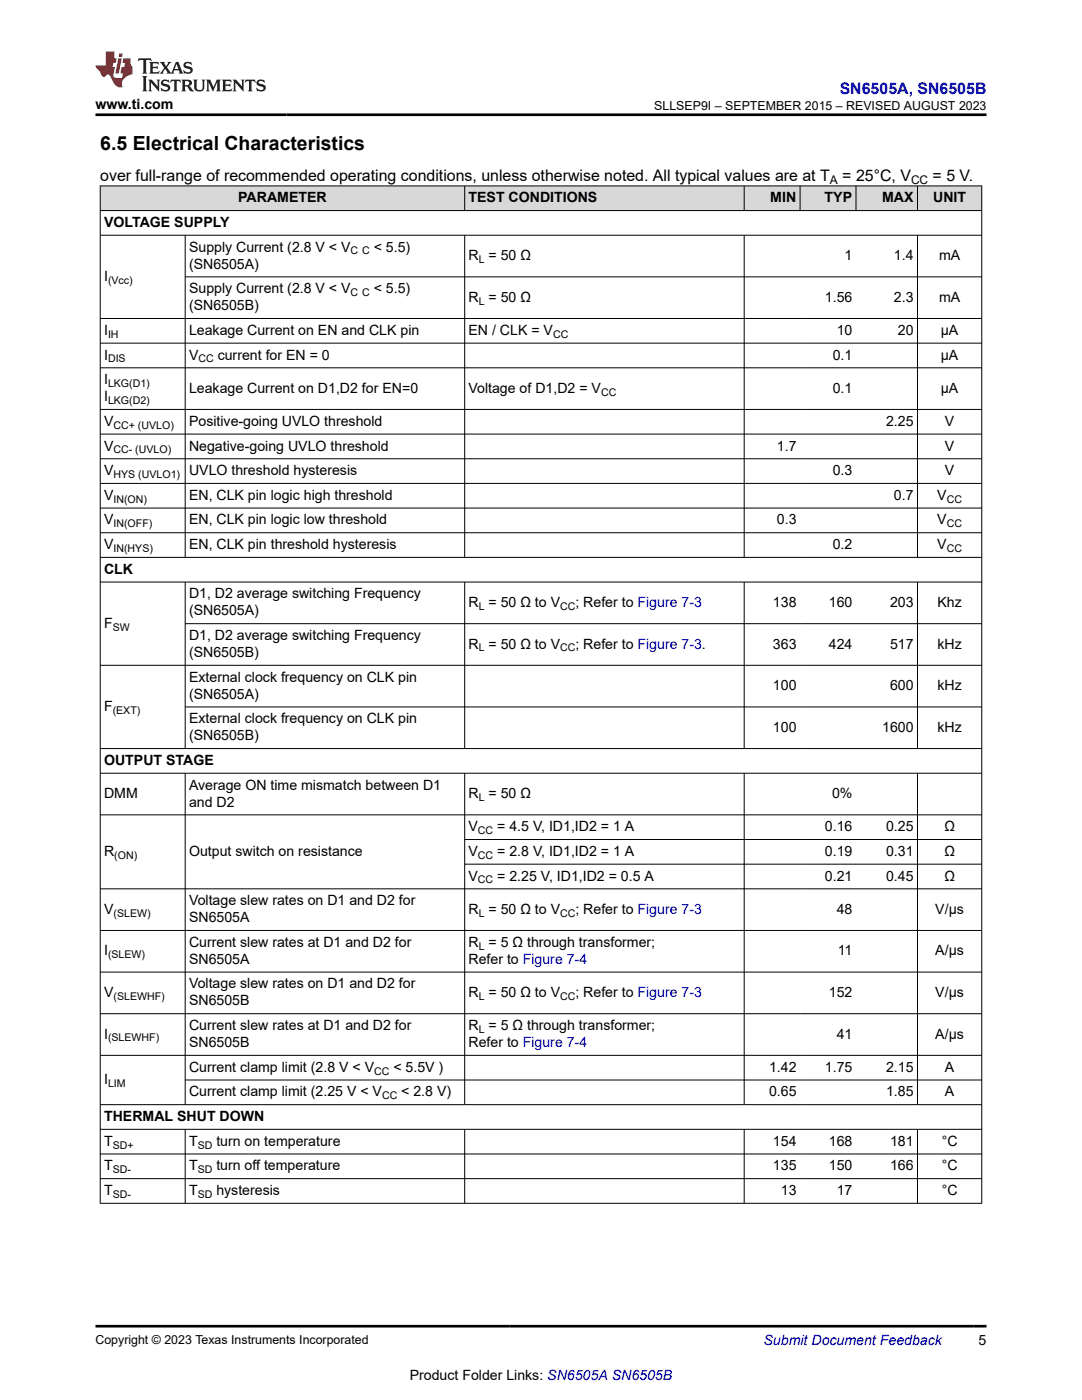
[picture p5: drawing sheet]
<svg xmlns="http://www.w3.org/2000/svg" width="216mm" height="279mm" viewBox="0 0 216 279" stroke-linecap="round" stroke-linejoin="round" font-family="sans-serif">
<defs><g id="words">
<text font-size="3.9" x="20" y="29.9">6.5 Electrical Characteristics</text>
<text font-size="3.2" fill="#00f" x="167.6" y="18.7">SN6505A, SN6505B</text>
<g font-size="3.2">
<text x="20" y="36.1">over full-range of recommended operating conditions, unless otherwise noted. All typical values are at T</text>
<text x="168.1" y="36.1">= 25°C, V</text>
<text x="186.1" y="36.1">= 5 V.</text>
</g>
<g font-size="2.8">
<text x="19" y="21.8">www.ti.com</text>
<text x="47.5" y="40.4">PARAMETER</text>
<text x="93.5" y="40.4">TEST CONDITIONS</text>
<text x="153.7" y="40.4">MIN</text>
<text x="164.5" y="40.4">TYP</text>
<text x="176" y="40.4">MAX</text>
<text x="186.2" y="40.4">UNIT</text>
<text x="20.8" y="45.3">VOLTAGE SUPPLY</text>
<text x="37.7" y="50.2">Supply Current (2.8 V &lt; V</text>
<text x="37.7" y="53.6">(SN6505A)</text>
<text x="74.6" y="50.2">&lt; 5.5)</text>
<text x="93.5" y="51.9">R = 50 Ω</text>
<text x="168.5" y="51.9">1</text>
<text x="178.4" y="51.9">1.4</text>
<text x="187.4" y="51.9">mA</text>
<text x="20.8" y="56.1">I</text>
<text x="37.7" y="58.5">Supply Current (2.8 V &lt; V</text>
<text x="74.6" y="58.5">&lt; 5.5)</text>
<text x="37.7" y="61.9">(SN6505B)</text>
<text x="93.5" y="60.2">R = 50 Ω</text>
<text x="164.6" y="60.2">1.56</text>
<text x="178.4" y="60.2">2.3</text>
<text x="187.4" y="60.2">mA</text>
<text x="20.8" y="66.8">I</text>
<text x="20.8" y="71.8">I</text>
<text x="37.7" y="66.8">Leakage Current on EN and CLK pin</text>
<text x="37.7" y="71.8">V</text>
<text x="43.4" y="71.8">current for EN = 0</text>
<text x="93.5" y="66.8">EN / CLK = V</text>
<text x="166.2" y="71.8">0.1</text>
<text x="167" y="66.8">10</text>
<text x="179.2" y="66.8">20</text>
<text x="187.7" y="66.8">µA</text>
<text x="187.7" y="71.8">µA</text>
<text x="20.8" y="76.7">I</text>
<text x="20.8" y="80.1">I</text>
<text x="37.7" y="78.4">Leakage Current on D1,D2 for EN=0</text>
<text x="93.5" y="78.4">Voltage of D1,D2 = V</text>
<text x="166.2" y="78.4">0.1</text>
<text x="187.7" y="78.4">µA</text>
<text x="20.8" y="85">V</text>
<text x="20.8" y="89.9">V</text>
<text x="37.7" y="85">Positive-going UVLO threshold</text>
<text x="37.7" y="89.9">Negative-going UVLO threshold</text>
<text x="155" y="89.9">1.7</text>
<text x="176.8" y="85">2.25</text>
<text x="188.5" y="85">V</text>
<text x="188.5" y="89.9">V</text>
<text x="20.8" y="94.8">V</text>
<text x="37.7" y="94.8">UVLO threshold hysteresis</text>
<text x="166.2" y="94.8">0.3</text>
<text x="188.5" y="94.8">V</text>
<text x="20.8" y="99.7">V</text>
<text x="37.7" y="99.7">EN, CLK pin logic high threshold</text>
<text x="178.4" y="99.7">0.7</text>
<text x="187" y="99.7">V</text>
<text x="20.8" y="104.7">V</text>
<text x="37.7" y="104.7">EN, CLK pin logic low threshold</text>
<text x="155" y="104.7">0.3</text>
<text x="187" y="104.7">V</text>
<text x="20.8" y="109.6">V</text>
<text x="37.7" y="109.6">EN, CLK pin threshold hysteresis</text>
<text x="166.2" y="109.6">0.2</text>
<text x="187" y="109.6">V</text>
<text x="20.8" y="114.5">CLK</text>
<text x="37.7" y="119.4">D1, D2 average switching Frequency</text>
<text x="20.8" y="125.3">F</text>
<text x="37.7" y="122.8">(SN6505A)</text>
<text x="93.5" y="121.1">R = 50 Ω to V</text>
<text x="114.8" y="121.1">; Refer to Figure 7-3</text>
<text x="154.2" y="121.1">138</text>
<text x="165.4" y="121.1">160</text>
<text x="177.6" y="121.1">203</text>
<text x="187.1" y="121.1">Khz</text>
<text x="37.7" y="127.7">D1, D2 average switching Frequency</text>
<text x="37.7" y="131.1">(SN6505B)</text>
<text x="93.5" y="129.4">R = 50 Ω to V</text>
<text x="114.8" y="129.4">; Refer to Figure 7-3.</text>
<text x="154.2" y="129.4">363</text>
<text x="165.4" y="129.4">424</text>
<text x="177.6" y="129.4">517</text>
<text x="187.1" y="129.4">kHz</text>
<text x="37.7" y="136.1">External clock frequency on CLK pin</text>
<text x="154.2" y="137.7">100</text>
<text x="177.6" y="137.7">600</text>
<text x="187.1" y="137.7">kHz</text>
<text x="20.8" y="141.9">F</text>
<text x="37.7" y="139.4">(SN6505A)</text>
<text x="37.7" y="144.4">External clock frequency on CLK pin</text>
<text x="37.7" y="147.7">(SN6505B)</text>
<text x="154.2" y="146.1">100</text>
<text x="176" y="146.1">1600</text>
<text x="187.1" y="146.1">kHz</text>
<text x="20.8" y="152.7">OUTPUT STAGE</text>
<text x="20.8" y="159.3">DMM</text>
<text x="37.7" y="157.6">Average ON time mismatch between D1</text>
<text x="37.7" y="161">and D2</text>
<text x="93.5" y="159.3">R = 50 Ω</text>
<text x="166" y="159.3">0%</text>
<text x="93.5" y="165.9">V</text>
<text x="99.2" y="165.9">= 4.5 V, ID1,ID2 = 1 A</text>
<text x="164.6" y="165.9">0.16</text>
<text x="176.8" y="165.9">0.25</text>
<text x="188.4" y="165.9">Ω</text>
<text x="20.8" y="170.8">R</text>
<text x="37.7" y="170.8">Output switch on resistance</text>
<text x="93.5" y="170.8">V</text>
<text x="99.2" y="170.8">= 2.8 V, ID1,ID2 = 1 A</text>
<text x="164.6" y="170.8">0.19</text>
<text x="176.8" y="170.8">0.31</text>
<text x="188.4" y="170.8">Ω</text>
<text x="93.5" y="175.7">V</text>
<text x="99.2" y="175.7">= 2.25 V, ID1,ID2 = 0.5 A</text>
<text x="164.6" y="175.7">0.21</text>
<text x="176.8" y="175.7">0.45</text>
<text x="188.4" y="175.7">Ω</text>
<text x="20.8" y="182.4">V</text>
<text x="37.7" y="180.7">Voltage slew rates on D1 and D2 for</text>
<text x="37.7" y="184">SN6505A</text>
<text x="93.5" y="182.4">R = 50 Ω to V</text>
<text x="114.8" y="182.4">; Refer to Figure 7-3</text>
<text x="167" y="182.4">48</text>
<text x="186.6" y="182.4">V/µs</text>
<text x="20.8" y="190.7">I</text>
<text x="37.7" y="189">Current slew rates at D1 and D2 for</text>
<text x="93.5" y="189">R = 5 Ω through transformer;</text>
<text x="167.2" y="190.7">11</text>
<text x="186.6" y="190.7">A/µs</text>
<text x="37.7" y="192.4">SN6505A</text>
<text x="37.7" y="197.3">Voltage slew rates on D1 and D2 for</text>
<text x="93.5" y="192.4">Refer to Figure 7-4</text>
<text x="20.8" y="199">V</text>
<text x="37.7" y="200.7">SN6505B</text>
<text x="93.5" y="199">R = 50 Ω to V</text>
<text x="114.8" y="199">; Refer to Figure 7-3</text>
<text x="165.4" y="199">152</text>
<text x="186.6" y="199">V/µs</text>
<text x="20.8" y="207.3">I</text>
<text x="37.7" y="205.6">Current slew rates at D1 and D2 for</text>
<text x="37.7" y="209">SN6505B</text>
<text x="93.5" y="205.6">R = 5 Ω through transformer;</text>
<text x="93.5" y="209">Refer to Figure 7-4</text>
<text x="167" y="207.3">41</text>
<text x="186.6" y="207.3">A/µs</text>
<text x="37.7" y="213.9">Current clamp limit (2.8 V &lt; V</text>
<text x="78.5" y="213.9">&lt; 5.5V )</text>
<text x="153.5" y="213.9">1.42</text>
<text x="164.6" y="213.9">1.75</text>
<text x="176.8" y="213.9">2.15</text>
<text x="188.5" y="213.9">A</text>
<text x="20.8" y="216.4">I</text>
<text x="37.7" y="218.8">Current clamp limit (2.25 V &lt; V</text>
<text x="80.1" y="218.8">&lt; 2.8 V)</text>
<text x="153.5" y="218.8">0.65</text>
<text x="176.8" y="218.8">1.85</text>
<text x="188.5" y="218.8">A</text>
<text x="20.8" y="223.7">THERMAL SHUT DOWN</text>
<text x="20.8" y="228.7">T</text>
<text x="20.8" y="233.6">T</text>
<text x="37.7" y="228.7">T</text>
<text x="37.7" y="233.6">T</text>
<text x="43.2" y="228.7">turn on temperature</text>
<text x="43.2" y="233.6">turn off temperature</text>
<text x="154.2" y="228.7">154</text>
<text x="154.2" y="233.6">135</text>
<text x="165.4" y="228.7">168</text>
<text x="165.4" y="233.6">150</text>
<text x="177.6" y="228.7">181</text>
<text x="177.6" y="233.6">166</text>
<text x="187.9" y="228.7">°C</text>
<text x="187.9" y="233.6">°C</text>
<text x="20.8" y="238.5">T</text>
<text x="37.7" y="238.5">T</text>
<text x="43.2" y="238.5">hysteresis</text>
<text x="155.8" y="238.5">13</text>
<text x="167" y="238.5">17</text>
<text x="187.9" y="238.5">°C</text>
<text x="195.3" y="268.5">5</text>
<text x="81.8" y="275.3">Product Folder Links: SN6505A SN6505B</text>
</g>
<text font-size="2.8" fill="#00f" x="152.4" y="268.5">Submit Document Feedback</text>
<g font-size="2.5">
<text x="130.6" y="21.9">SLLSEP9I – SEPTEMBER 2015 – REVISED AUGUST 2023</text>
<text x="19" y="268.2">Copyright © 2023 Texas Instruments Incorporated</text>
</g>
<g font-size="2.4">
<text x="165.6" y="36.7">A</text>
<text x="181.8" y="36.7">CC</text>
</g>
<g font-size="2.1">
<text x="70" y="50.8">C C</text>
<text x="95.5" y="52.5">L</text>
<text x="21.6" y="56.6">(Vcc)</text>
<text x="70" y="59.1">C C</text>
<text x="95.5" y="60.8">L</text>
<text x="21.6" y="67.4">IH</text>
<text x="110.4" y="67.4">CC</text>
<text x="21.6" y="72.3">DIS</text>
<text x="21.6" y="77.2">LKG(D1)</text>
<text x="39.6" y="72.3">CC</text>
<text x="21.6" y="80.6">LKG(D2)</text>
<text x="119.9" y="78.9">CC</text>
<text x="22.6" y="85.6">CC+ (UVLO)</text>
<text x="22.6" y="90.5">CC- (UVLO)</text>
<text x="22.6" y="95.4">HYS (UVLO1)</text>
<text x="22.6" y="100.3">IN(ON)</text>
<text x="188.9" y="100.3">CC</text>
<text x="22.6" y="105.2">IN(OFF)</text>
<text x="188.9" y="105.2">CC</text>
<text x="22.6" y="110.2">IN(HYS)</text>
<text x="188.9" y="110.2">CC</text>
<text x="22.5" y="125.8">SW</text>
<text x="95.5" y="121.7">L</text>
<text x="111.8" y="121.7">CC</text>
<text x="95.5" y="130">L</text>
<text x="111.8" y="130">CC</text>
<text x="22.5" y="142.5">(EXT)</text>
<text x="95.5" y="159.8">L</text>
<text x="95.4" y="166.5">CC</text>
<text x="22.8" y="171.4">(ON)</text>
<text x="95.4" y="171.4">CC</text>
<text x="95.4" y="176.3">CC</text>
<text x="22.6" y="182.9">(SLEW)</text>
<text x="95.5" y="182.9">L</text>
<text x="111.8" y="182.9">CC</text>
<text x="21.6" y="191.2">(SLEW)</text>
<text x="95.5" y="189.5">L</text>
<text x="22.6" y="199.5">(SLEWHF)</text>
<text x="95.5" y="199.5">L</text>
<text x="111.8" y="199.5">CC</text>
<text x="21.6" y="207.8">(SLEWHF)</text>
<text x="95.5" y="206.1">L</text>
<text x="74.7" y="214.5">CC</text>
<text x="21.6" y="216.9">LIM</text>
<text x="76.2" y="219.4">CC</text>
<text x="22.5" y="229.2">SD+</text>
<text x="39.4" y="229.2">SD</text>
<text x="22.5" y="234.1">SD-</text>
<text x="22.5" y="239.1">SD-</text>
<text x="39.4" y="234.1">SD</text>
<text x="39.4" y="239.1">SD</text>
</g>
</g></defs>
<g fill="#d8d8d8">
<path d="M20 37.1h175.9v4.9h-175.9z" fill-rule="evenodd"/>
<path d="M20.1 37.2h72.6v4.8h-72.6z" fill-rule="evenodd"/>
<path d="M92.8 37.2h55.6v4.8h-55.6z" fill-rule="evenodd"/>
<path d="M148.6 37.2h11v4.8h-11z" fill-rule="evenodd"/>
<path d="M159.7 37.2h11v4.8h-11z" fill-rule="evenodd"/>
<path d="M170.9 37.2h12.1v4.8h-12.1z" fill-rule="evenodd"/>
<path d="M183.1 37.2h12.7v4.8h-12.7z" fill-rule="evenodd"/>
</g>
<g fill="none" stroke="#000" stroke-width=".2">
<path d="M19.9 37.1h176.1M20 37v203.2M92.7 37v5.1M148.5 37v5.1M159.6 37v5.1M170.8 37v5.1M183.1 37v5.1M195.9 37v203.2M19.9 42h176.1M19.9 46.9h176.1M37 46.9v64.4M37 55.3h159"/>
<path d="M92.7 46.9v64.4M148.5 46.9v64.4M183.1 46.9v64.4M19.9 68.5h176.1M19.9 73.4h176.1M196 63.6h-176.1M19.9 81.7h176.1M19.9 86.6h176.1M19.9 91.6h176.1M19.9 96.5h176.1M19.9 101.4h176.1M19.9 106.3h176.1"/>
<path d="M19.9 111.2h176.1M19.9 116.2h176.1M37 116.2v33.3M92.7 116.2v33.3M148.5 116.2v33.3M183.1 116.2v33.3M37 124.5h159M196 132.8h-176.1M19.9 149.4h176.1M19.9 154.3h176.1M37 154.3v66.2M37 141.1h159"/>
<path d="M92.7 154.3v66.2M148.5 154.3v66.2M183.1 154.3v66.2M19.9 162.6h176.1M92.7 167.5h103.3M92.7 172.5h103.3M196 177.4h-176.1M19.9 185.7h176.1M19.9 194h176.1M19.9 202.3h176.1M19.9 210.6h176.1M37 215.5h159"/>
<path d="M19.9 220.5h176.1M19.9 225.4h176.1M19.9 230.3h176.1M19.9 235.2h176.1M37 225.4v14.8M92.7 225.4v14.8M148.5 225.4v14.8M183.1 225.4v14.8M19.9 240.1h176.1"/>
</g>
<path d="M27.7 11.6l-.2 .6 .5-.2h.6v.1v2.2l-.2 .4h1l-.2-.4v-2.2v-.1h.5l.5 .2-.1-.6zM29.8 12.4l.2 .3v1.6l-.2 .4h1.9l.1-.6a1.08 1.08 0 0 1-1.3 .2v-.7h.6l.4 .2v-.7l-.4 .2h-.6v-.5l.2-.2a1 1 0 0 1 1 .3l-.1-.5zM31.8 12.4l1 1.1-1 1.2h.9l-.2-.2 .4-.8 .5 .8-.2 .2h1.6l-.2-.2 .1-.5h1l.1 .5-.1 .2h.9l-.2-.4-.8-1.9h-.5l-1 2.1-.8-1.1 .9-1h-.8l.2 .2-.5 .6-.3-.6 .1-.2zM35.2 12.8l.4 1h-.8zM36.8 12.5a.65 .65 0 0 0-.2 .7 .65 .65 0 0 0 .6 .5l.7 .1 .1 .3a.79 .79 0 0 1-.7 .4 .79 .79 0 0 1-.7-.5l.1 .7 .2-.1a.93 .93 0 0 0 1.1 0 .93 .93 0 0 0 .4-.9 1.46 1.46 0 0 0-1.2-.6l-.1-.3a1.09 1.09 0 0 1 1.2 .2l-.2-.6-.1 .1-.6-.2zM28.4 15.2l.2 .4v2.2l-.2 .4h1l-.2-.4v-2.2l.2-.4zM29.6 15.9l.2 .4v1.5l-.2 .4h.8l-.3-.4v-1.3l1.7 1.8v-2l.2-.4h-.8l.2 .2 .1 1.1-1.2-1.3zM32.3 16a.65 .65 0 0 0-.2 .8 .65 .65 0 0 0 .7 .4l.6 .2 .1 .2a.79 .79 0 0 1-.7 .4 .79 .79 0 0 1-.7-.5l.1 .7 .2-.1a.93 .93 0 0 0 1.1 .1 .93 .93 0 0 0 .4-1 1.46 1.46 0 0 0-1.2-.5l-.1-.4a1.09 1.09 0 0 1 1.2 .2l-.2-.6-.1 .1-.6-.1zM34.1 15.9l-.1 .6a.63 .63 0 0 1 .7-.3l.1 1.6-.3 .4h1l-.2-.4v-1.6a.66 .66 0 0 1 .8 .3l-.1-.6zM36.2 15.9l.2 .4v1.5l-.2 .4h.9l-.2-.2v-.7h.5l.1 .2a.79 .79 0 0 0 1.2 .6l-1-.9a.61 .61 0 0 0 .6-.6 .61 .61 0 0 0-.5-.7zM36.9 16.2h.2a.47 .47 0 0 1 .5 .1 .47 .47 0 0 1 .1 .5l-.2 .1-.6 .1zM38.5 15.9l.2 .2a2.27 2.27 0 0 0 .4 2 1.04 1.04 0 0 0 1.7-.7v-1.3l.2-.2h-.8l.2 .4v1.1a.6 .6 0 0 1-.6 .6 .6 .6 0 0 1-.6-.6v-1.1l.3-.4zM41.1 15.9l.2 .4v1.5l-.2 .4h.7l-.2-.4v-1.4l.9 1.9 .8-1.9v1.4l-.2 .4h1l-.3-.4v-1.5l.3-.4h-.8l-.7 1.5-.7-1.5zM44.3 15.9l.2 .4v1.5l-.2 .4h1.9l.1-.6a1.09 1.09 0 0 1-1.3 .2v-.7h.6l.4 .2v-.6l-.4 .2h-.6v-.6l.2-.1a1.01 1.01 0 0 1 1 .3l-.1-.6zM46.4 15.9l.3 .4v1.5l-.3 .4h.8l-.2-.4v-1.3l1.6 1.8v-2l.2-.4h-.7l.2 .2v1.1l-1.2-1.3zM49 15.9l-.1 .6a.63 .63 0 0 1 .8-.3v1.6l-.3 .4h1l-.2-.4v-1.6a.66 .66 0 0 1 .8 .3l-.1-.6zM51.4 16a.65 .65 0 0 0-.2 .8 .65 .65 0 0 0 .6 .4l.6 .2 .2 .2a.79 .79 0 0 1-.8 .4 .79 .79 0 0 1-.6-.5l.1 .7 .2-.1a.93 .93 0 0 0 1 .1 .93 .93 0 0 0 .5-1 1.46 1.46 0 0 0-1.3-.5l-.1-.4a1.09 1.09 0 0 1 1.3 .2l-.2-.6-.2 .1-.5-.1z" fill="#231f20"/>
<path d="M21.1 10.3v2.7h-2.1l.1 .4 .9 1a.95 .95 0 0 0 .9 .9 .59 .59 0 0 1 .6-.4 .59 .59 0 0 1 .5 .3l.4 .8a1.59 1.59 0 0 0 2.1 1.4 1.61 1.61 0 0 1 1-2.3l1-.3-.1-1.5a1.59 1.59 0 0 1-.4-1.7h-1.4l-.2 .9h.5l-.1 .9h-.5l-.2 .9v.3l.4 .1-.2 .9h-.6a.73 .73 0 0 1-1.1-.7l.3-1.5h-.5l.2-.9h.5l.2-.9h-.5v-1.3zM23.6 11.6l-.6 3.1h.7l.6-3.1zM23.8 10.7l-.1 .6h.7l.1-.6z" fill="#ed1c24"/>
<path d="M19 22.9h177.8M19 264.7h177.8" fill="none" stroke="#000" stroke-width=".53"/>
<use href="#words"/>
</svg>
